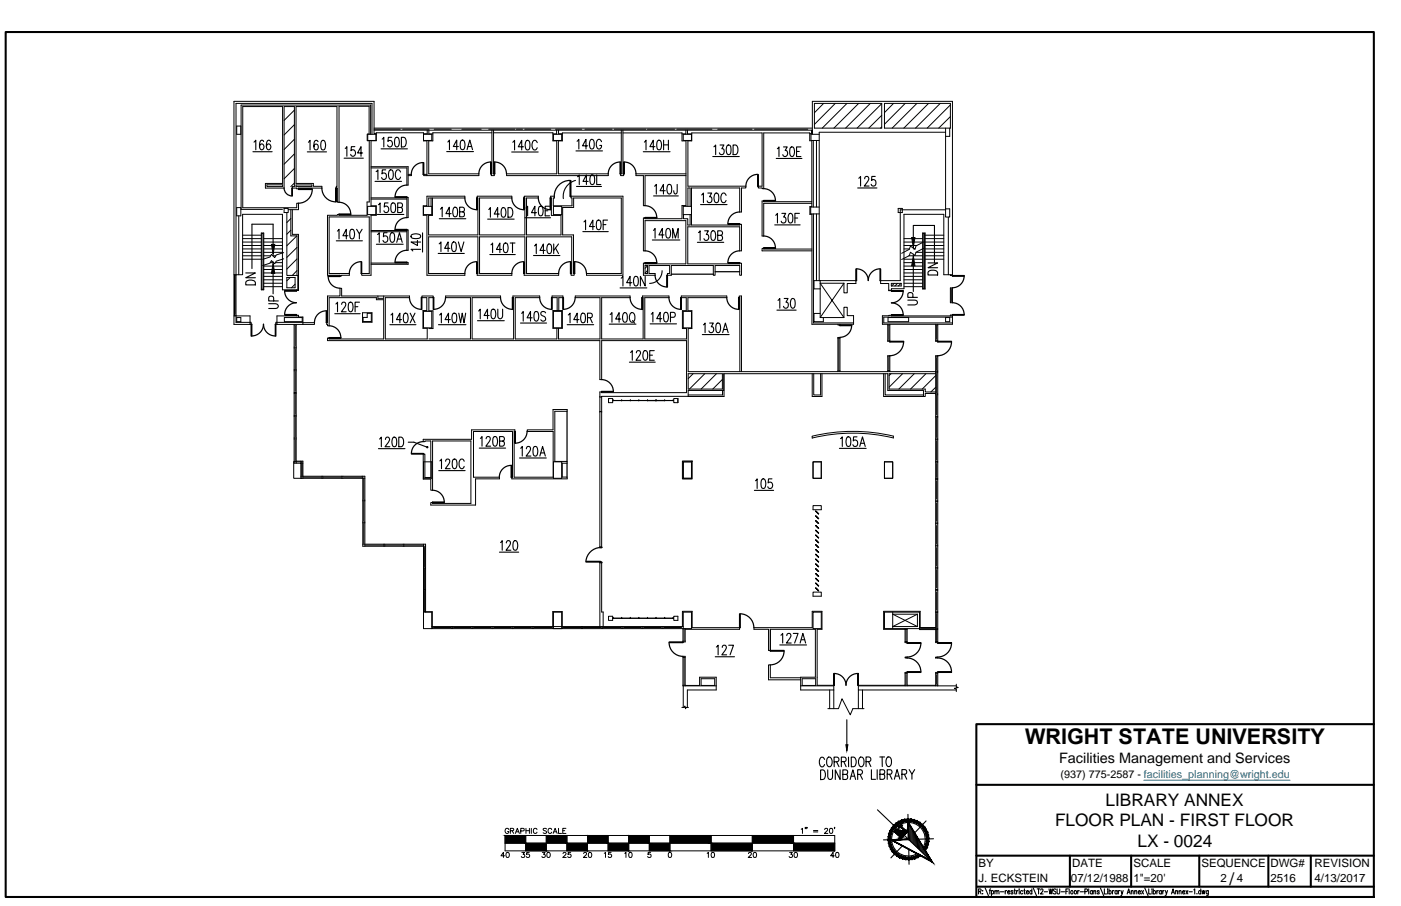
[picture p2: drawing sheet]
<svg xmlns="http://www.w3.org/2000/svg" width="432mm" height="279mm" viewBox="0 0 432 279" stroke-linecap="round" stroke-linejoin="round" font-family="sans-serif">
<defs><g id="words">
<text font-size="6.7" x="315.9" y="229.5">WRIGHT STATE UNIVERSITY</text>
<g font-size="5.3">
<text x="340.7" y="248.4">LIBRARY ANNEX</text>
<text x="325.2" y="254.9">FLOOR PLAN - FIRST FLOOR</text>
<text x="350.6" y="261.2">LX - 0024</text>
<text x="378.9" y="272.8">/</text>
</g>
<text font-size="4.4" x="326.4" y="235.4">Facilities Management and Services</text>
<g font-size="3.5">
<text x="301.6" y="267.4">BY</text>
<text x="330.4" y="267.4">DATE</text>
<text x="349.3" y="267.4">SCALE</text>
<text x="370.3" y="267.4">SEQUENCE</text>
<text x="391.6" y="267.4">DWG#</text>
<text x="405.2" y="267.4">REVISION</text>
<text x="301.6" y="272.1">J. ECKSTEIN</text>
<text x="330.1" y="272.1">07/12/1988</text>
<text x="349.3" y="272.1">1&quot;=20'</text>
<text x="376.2" y="272.1">2</text>
<text x="381.2" y="272.1">4</text>
<text x="391.6" y="272.1">2516</text>
<text x="405.1" y="272.1">4/13/2017</text>
</g>
<text font-size="3.3" x="326.9" y="240">(937) 775-2587 - facilities_planning@wright.edu</text>
</g></defs>
<!-- layer: A-EXISTING -->
<g fill="none" stroke="#000" stroke-width=".31">
<path d="M73 38.9h1.2v2.5h-1.2zM115.3 39.8h8.1M115.3 39.5h135.1M124.1 39.8h8.2M133.8 39.8h5.3M142.3 39.8h6M150.6 39.8h8.1M159.1 39.8h2M161.7 39.8h8.1M171.2 39.8h8.1M180.3 39.8h8.4M189.3 39.8h9.8"/>
<path d="M199.5 39.8h8.4M208.6 39.8h10.8M221.2 39.8h10.6M232.6 39.8h16.4M251 31.9h20.8v7.6h-20.8zM272.6 31.9h20.3v7.6h-20.3zM291.4 39.5v25.2h-13.9v21.8h-6.1v.9h2.5v2.2h.9v-.6h3.8v-22.9h12.3v18.6h2.7M292.7 39.5v2.6h-1.3M82.3 57h4.8v.5h-4.8zM91.2 57h4.9v.5h-4.9zM113.3 41.4h2.6v1.9h-2.6zM114.2 41.4v-9h-39.9v32.2h12.8"/>
<path d="M114.4 51.4h11.4v5.7h-.4v-5.3h-11M115.3 40.1h135.1v1.3M116 41.2h-.7v-9.9h-43.2v68.7h5.3v-.6h-4.7v-67.5h42v9.5M125.8 53.8h1v.4h-1M130.5 41.4h2.6v1.9h-2.6M131.6 54.2v-10.8h-1.1v-2.4h-14.5v2.4h-1.6v20.1h1.6v2.9h-1.6v18.5h-2.9v-.6h2.3v-17.4h-12.4v17.4h6.3v.6h-2.4v.2h-.5v-.2h-3.9v-18.5h3.1v-.2h.5v.2h8.6v-4.1h.7v-18.9h-.6v-2.1h.6v-8.5h-9.3v29.6h-.5v-4.4h-.4v-.5h.3v-24.6h-12.7v23.7h5.4v.9h2.6v.5h-7.2v.2l-1.9-.2v-.5h.6v-24.6h-3.1v25.1h-5.8v-1.4h5.3v-23.7h-12.3v31.2h16.7v-1.4h.5v2h-3.2M131.7 40.1v1.1h-1.2M132.2 40.1v1.2h1.2M151.6 40.1v13.5h-.2v.6h.9v-.6h-.2v-13.5M151.6 41h-18.2v2.4h-1.3v10.2h15.5v.6h-17v-.4h1M152.1 41h18.3v2.4h1.2v10.2h-15.5v.6h31.4v-.6h-15.4v-10.2h1.2v-2.4h18.2M170.6 41.4h2.5v1.9h-2.5z"/>
<path d="M171.5 40.1v1.2h-1.1M172.1 40.1v1.1h1.2M191.5 40.1v13.5h-.2v.6h.9v-.6h-.2v-13.5M192 41h18.2v2.4h1.2v20h-1.2v4.1h-11.4v-.3h-.5v10.2h.5v-9.4h12.6v13.4h-12.6v-.2h-.5v3.7h3.6v-.6h-1.9v-2.4h6.4v2.4h-.7v.6h1.2v-3h13v3h.5v-3h7.6v3h.5v-3.7h-.5v.2h-16v-11.5h16v7.5h.5v-8.2h-.5v.2h-14.9v-11.4h14.9v7.4h.5v-7.4h1.4v-.6h-17.9v-14h1.2v-2.4h21.7v16.4h-1.2v.6h1.2v.2h.5v-17.2h14.2v2.4h.6v20.3h-.6v2.4h.6v33.9h12.9v-2.7h-2v-2.5h-1v3.1M210.6 41.4h2.5v1.9h-2.5zM211.4 40.1v1.2h-1.2M211.4 53.6h-15.4v.6h2.3v9.2h.5v-9.2h12.6M211.9 40.1v1.2h1.3M250.1 40.1v1.1h-.5M250.4 40.1v-8.8h43.2v53.7h-.7v-.3M250.7 43.3v20.6M251.6 43.3v20.6"/>
<path d="M252.5 41.4h-2.5v1.9h2.5M291.4 40.8h-38.9v45.7M73 64h1.2v2.6h-1.2zM73.6 66.6v18.1M74.8 73.6h5.7M74.8 74.6h5.7M74.8 75.7h5.7M74.8 76.8h5.7M74.8 77.8h5.7M74.8 78.9h5.7M74.8 79.9h5.7M74.8 72.5h5.7"/>
<path d="M80.5 71.9h.8v17.5h-.8zM80.7 72h.4v17.2h-.4zM81.3 73.6h5.8M81.3 74.6h5.8M81.3 75.7h5.8M81.3 76.8h5.8M81.3 77.8h5.8M81.3 78.9h2.1M84.1 78.9h.9M87.4 77.9l-2.3 .7-.4 .8-1-.9-.5 .8-2.2 .7M87.4 79.8l-2.3 .7-.4 .8-1-.9-.5 .8-2.2 .7M87.6 64.3h1.2v1.2h-1.2z"/>
<path d="M88.4 65.5v19.4h3.4v4.5h-4.7v-23.3h-12.3v18.6h-2.7M89.6 64.7v8h1.9v12.2M90.1 64.7v7.6h1.9v17.3h-.6v-.2M113.3 63.6h2.5v2.6h-2.5zM114.4 61h11M114.4 61.4h11M114.4 71.5h11M114.4 71.1h11M125.4 60.9h.4v6.2h-.4zM125.4 70.9h.4v6.3h-.4zM130.5 63.6h2.6v2.6h-2.6zM132.9 61.1v2.5"/>
<path d="M133.3 61.1v5.3h-1.2v6h15.2v-11.3h-.2v-.6h10.6v.6h-9.9v11.3h14v-11.3h-.2v-.6h4.3v.6h-3.6v11.3h10.6v-6h-3v-5.3h-.2v-.6h1.2v.6h-.4v2.4h5.8v-2.4h-.3v-.6h16v24.4h-11.2v-.6h10.7v-23.2h-14.7v2.9h-3.4v8.4h3.4v11.9h.2v.6h-1v-.6h.2v-11.3h-13.9v11.3h9.9v.6h-10.6v-.6h.2v-11.3h-14v11.3h9.9v.6h-10.6v-.6h.2v-11.3h-15.2v11.3h11.2v.6h-11.7v-18.5h-1.2v-2.9h1.2v-3h11.7v.6h-11.2v2.5M170.6 63.6h2.5v2.6h-2.5zM210.7 66.2v1.3h1.3v1.9h.7v-3.2M212 63.6v-5.6h.7v5.6M213.1 63.6h-2.5v2.6h2.5M250.2 62.2h-14.8v-.2h-.5v10.8h.5v-10.1h14.8M250.2 76.8h-14.8v-.2h-.5v.8h15.3M250.7 66v33.6h12.4M251.6 66v20.5M252.5 63.9h-2.6v2.1h2.6M276.8 64.3h1.3v1.2h-1.3zM278.6 73.6h5.8"/>
<path d="M278.6 74.6h5.8M278.6 75.7h4M278.6 76.8h1.7M278.6 79.9h5.8M280.1 78.9h4.3M281.8 76.8h.2M282.3 77.8h2.1M284.4 71.9h.7v17.2h-.7zM284.5 72h.5v17h-.5zM284.7 74.6l-2.4 1.2-.3 1.1-1.4-1-.3 1-2.4 1.2M284.7 76.6l-2.4 1.2-.3 1-1.4-1-.3 1-2.4 1.2M285.1 73.6h5.8"/>
<path d="M285.1 74.6h5.8M285.1 75.7h5.8M285.1 76.8h5.8M285.1 77.8h5.8M285.1 78.9h5.8M285.1 79.9h5.8M285.1 72.5h5.8M291.4 64.4h1.3v2.5h-1.3zM292.3 66.9v17.8M72.1 97.4h5v2.6M72.3 84.7v12.7M72.3 97.3h.4"/>
<path d="M72.3 84.9h.4M72.5 85.2v11.7M73 97.9h1.2v1.3h-1.2zM81.3 87.3h5.8M81.3 88.4h5.8M81.3 82.1h5.8M81.3 83.1h5.8M81.3 84.2h5.8M81.3 85.2h5.8M81.3 86.3h5.8M83.3 81h1.1M84.9 81h2.2"/>
<path d="M87.6 97.9h5.5v1.3h-5.5zM88.4 85.6h2.5v3.1h-2.5zM91.4 97.4v-.2h.6v.6h1.4v2.2M92 97.4h-6.6v2.6M93.4 99.4h-8.4v.6h.4M93.4 99.5h3.5v.5h-3.5M111.7 96.4h3v3h-3zM113.2 96.6h1.2v2.6h-2.5v-1.3h1.3zM114.4 81.1l11.4-.1v.5h-11.4M116.5 91.3v.7h1.8v-.7M130.5 96h2.6v5.1h-2.6zM170.4 95.8h2.9v5.4h-2.9z"/>
<path d="M170.6 96h2.5v5.1h-2.5zM171.7 95.8v-4h-1.5v-.5h3.3v.5h-1.3v4M198.8 81.9h.8v2.4h-.8zM210.6 96h2.5v5.1h-2.5zM252.8 87.3h7.3l-7.3 10.6h7.3zM252.8 96.7h-1.9v2.5h2.9v-1.3M252.8 86.5v11.4M260.1 87.3v3h1v-2.9h2.7v-.9h-12.9v2.6h1.9M273.7 97.9h6.3v1.3h-6.3zM273.9 89.5h.9M274.7 87.4h3.1v.8h-3.1zM278.6 87.3h5.8"/>
<path d="M278.6 88.4h5.8M278.6 82.1h5.8M278.6 83.1h5.8M278.6 84.2h5.8M278.6 85.2h5.8M278.6 86.3h5.8M278.6 81h5.8M291.4 97.9h1.3v1.3h-1.3zM292.9 97.4v-.2h.7v2.8h-21.6v-2.6h21.6M292.9 88.8h.7v4.6h-.7zM292.9 89.1h.7M292.9 93.1h.7"/>
<path d="M293.2 89.3v3.5M293.6 97.8h-21.2v1.8h21.2M85.4 100h8M90.6 100v42.8h2.1v4.7h19.1v21h19.4M90.6 114.4h.7M90.6 114h.7M90.6 100.2h.7M90.6 107.3h.7M90.6 107h.7M91 100.5v6.1M91 107.6v6.1M91 114.6v6.1"/>
<path d="M91.3 100v42.8M132.2 101.3h1.2v-5.4h-1.2v-4.1h1.3v-.5h-3.5v.5h1.5v4h-1.1v5.4h1.3v3.3h-12.9v-12.7h7.4v-.5h-20.9v-2.4h-.5v2.4h-3.9v8.2h-.2l.2 1h.5v-8.7h14.6v.6h2.3v12.1h-16.9v-.2h-.5v.7h84v12.1h.5v-12.1h26.2v16.1h-26.2v-.2h-.5v47.8M171.6 101.2v3.3h-12.8v-12.7h7.5v-.5h-8.2v.5h.2v12.7h-12.8v-12.7h8.8v-.5h-17v.5h7.7v12.7h-12.8M172.1 101.2v3.3h12.8v-12.7h-7.6v-.5h16.9v.5h-8.8v12.7h12.8v-12.7h-.2v-.5h8.2v.5h-7.5v12.7h12.9v-3.2h-1.3v-5.5h1.2v-4h-1.5v-.5h14v.5h-12v4h1.2v5.5h-1.1v13.3h76.3M212.1 115.2h10.5v4.8h-10.5zM223.2 115.2v7.1h-11.1v-1.9h11v-5.2h50.5v5.2h11v1.9M228 114.6v-22.8h-.2v-.5h.7v23.3M250.3 115.2v7.1h3v-7.1M250.8 115.2v6.6h2.1v-6.6M258.2 100v.3h.7v-.3M258.2 114.4h.7M258.2 114.6v-10.5h.7v10.5"/>
<path d="M258.2 104.3h.7M258.5 104.5v9.6M272.3 115.2v7.1h12.3M272.8 115.2v6.6h11.8M273.6 100v5.3h.6v-5.3M273.6 100.2h.6M273.6 114.6v-4.9h.6v4.9M273.6 114.3h.6M273.6 104.9h.6M273.6 110h.6M274 100.4v4.2M274 110.3v3.7"/>
<path d="M288.4 115.2h-14.4v4.8h11.2v.9h3.2M288.4 100.2h.6M288.4 100v5.3h.6v-5.3M288.4 109.7h.6v88.5h-.6zM288.4 105h.6M288.4 110h.6M288.4 114.7h.6M288.4 114.4h.6M288.4 114.9h.6M288.7 100.4v4.2M288.7 110.3v3.8M288.7 115.2v6"/>
<path d="M90.6 135.4h.7M90.6 135.1h.7M90.6 128.1h.7M90.6 128.4h.7M90.6 121h.7M90.6 121.4h.7M91 121.6v6.1M91 128.7v6.1M91 135.7v6.3M130.4 135.5h14.9v-2.9h13.4v.5h-.2v14.1h12v-14.1h-8v-.5h7.9v-6.3h4.4v.5h-3.8v15.5h3.8v.5h-1.5v4.3h1.5v.6h-17.1v-.5h.3v-14.1h-12.1v14.1h8v.5h-7.3v8.1h-13.8v-.8h.5v.3h11.8v-19.3h-11.8v15.2h-.5v-3.4h-2.4v-7.8h.6v7.2h1.8v-11.2h-1.8v.2h-.6zM184.9 126.9h.5M185.4 122.3v46.4"/>
<path d="M187.6 122.9h1.2v1.3h-1.2zM187.6 122.9v1.3M189 123.5h.1M189 123.5h2.6M191.5 123.5h.2M191.6 123.5h.1M191.7 123.5h2.5M194.2 123.5h.1M194.3 123.5h.1M194.3 123.5h2.6M196.9 123.5h.1M196.9 123.5h2.6"/>
<path d="M199.5 123.5h.1M199.6 123.5h.1M199.6 123.5h2.6M202.2 123.5h.1M202.2 123.5h2.6M204.8 123.5h-2.6M204.8 123.5h.1M204.9 123.5h.1M204.9 123.5h2.5M207.4 123.5h.1M207.5 123.5h.1M207.7 122.9h1.2v1.3h-1.2z"/>
<path d="M212.1 122.2h-26.7v.2h-.5M222.7 120.4v1.4h-10.6M275.4 135.1l-.1-.6a53 53 0 0 0-25 0v.6a53 53 0 0 1 25 0M288.4 121.3h-3.2v1h-.6M288.4 135.4h.6M288.4 135.6h.6M288.4 128.4h.6M288.4 128.7h.6M288.4 121.5h.6M288.4 121.8h.6M288.7 122v5.9M288.7 129v5.9"/>
<path d="M288.7 135.9v6M90.5 142.4h2.6v5.1h-2.6zM90.6 142.3l2.8-.1v5.3M92.7 142.2v.6h.7M92.7 146.9h19.8v21.6M93.6 147.2h5.4M99.2 146.9v.6M99.5 146.9v.6M99.7 147.2h5.4M105.3 146.9v.6M105.7 146.9v.6M105.9 147.2h5.5"/>
<path d="M111.6 146.9v.6M111.8 146.9v.6h.7M111.8 154.2h.7M111.8 154.5h.7M112.1 147.7v6.3M112.1 154.7v6M130.5 142.4h2.6v5.1h-2.6zM170.6 142.4h2.5v5.1h-2.5zM210.3 142.2h3v5.5h-3zM210.6 142.4h2.5v5.1h-2.5zM250.6 142.4h2.5v5.1h-2.5zM250.6 155.9h2.5v1.3h-2.5z"/>
<path d="M251.3 159.1l1 .8zM251.3 157.6l1 .9zM251.4 159.1l.8 .9M251.4 157.6l.8 .9M251.4 159.1l.9 .8M251.4 157.6l.9 .8M272.6 142.4h2.5v5.1h-2.5zM288.4 154.7h.6M288.4 154.4h.6M288.4 147.8h.6M288.4 147.6h.6M288.4 142.6h.6"/>
<path d="M288.4 142.3h.6M288.7 142.9v4.3M288.7 148.3v5.6M288.7 155.1v5.7M111.8 167.8h19.4v21M111.8 161.3h.7M111.8 161h.7M112.1 161.5v6.1M112.6 168.1h5.5M118.3 167.8v.7M118.6 167.8v.7M118.8 168.1h5.2"/>
<path d="M124.3 167.8v.7M124.5 167.8v.7M124.7 168.1h5.6M130.5 167.8v26.1h82.6v-5.1h-2.5v5.1M130.5 175.4h.7M130.5 175.1h.7M130.9 168.8v6M130.9 175.6v6M184.9 173.5v19.7M184.9 168.9h.5M184.9 173.3h.5M185.4 173.5v15.2h.5v4.5"/>
<path d="M251.3 179.8l1 .9zM251.3 178.4l1 .8zM251.3 176.9l1 .8zM251.3 175.4l1 .8zM251.3 173.9l1 .9zM251.3 172.4l1 .9zM251.3 171l1 .8zM251.3 169.5l1 .8zM251.3 168l1 .8zM251.3 166.5l1 .9zM251.3 165l1 .9zM251.3 163.5l1 .9z"/>
<path d="M251.3 162.1l1 .8zM251.3 160.6l1 .8zM251.4 178.4l.8 .9M251.4 176.9l.8 .9M251.4 172.4l.8 .9M251.4 171l.8 .8M251.4 166.5l.8 .9M251.4 165l.8 .9M251.4 163.5l.8 .9M251.4 178.3l.9 .9M251.4 176.8l.9 .9M251.4 172.4l.9 .8"/>
<path d="M251.4 170.9l.9 .9M251.4 166.5l.9 .8M251.4 165l.9 .8M251.4 163.5l.9 .9M252.3 176.2l-.9-.8 .8 .9M252.3 174.7l-.9-.8 .8 .9M252.3 170.3l-.9-.9 .8 1M252.3 168.8l-.9-.8 .8 .9M252.3 162.9l-.9-.9 .8 1M252.3 161.4l-.9-.9 .8 1M288.4 168.1h.6M288.4 161.3h.6"/>
<path d="M288.4 174.9h.6M288.4 175.2h.6M288.4 168.4h.6M288.4 161.5h.6M288.7 162.1v5.6M288.7 168.9v5.6M288.7 175.7v5.6M130.5 188.8h2.6v5.1M130.5 188.6h.7M130.5 181.8h.7M130.5 182h.7M130.9 182.3v6"/>
<path d="M131.2 188.7h2v4.5M133.1 193.2h77.5M133.3 193.2v.7M133.6 193.5h5.4M139.2 193.2v.7M139.5 193.2v.7M139.8 193.5h5.4M145.5 193.2v.7M145.7 193.2v.7M145.9 193.5h5.5M151.7 193.2v.7M151.9 193.2v.7"/>
<path d="M152.2 193.5h5.4M157.9 193.2v.7M158.1 193.2v.7M158.4 193.5h5.4M164.1 193.2v.7M164.4 193.2v.7M164.6 193.5h5.5M170.4 193.9v-5.3h2.9v5.3M170.6 193.9v-5.1h2.5v5.1M173.6 193.5h5.4M179.3 193.2v.7M179.5 193.2v.7"/>
<path d="M179.8 193.5h5.4M185.5 193.2v.7M185.7 193.2v.7M185.9 193.5h5.5M187.6 190h1.2v1.3h-1.2zM189 190.7h.1M189 190.6v.1M189 190.7h2.6M191.5 190.6h.2M191.5 190.7h.2M191.6 190.7h.1M191.7 190.7h2.5"/>
<path d="M191.7 193.2v.7M192 193.2v.7M192.2 193.5h5.4M194.2 190.6h.1M194.2 190.7h.1M194.3 190.7h.1M194.3 190.7h2.6M196.8 190.6h.1M196.8 190.7h.1M196.9 190.7h.1M196.9 190.7h2.6M197.9 193.2v.7"/>
<path d="M198.1 193.2v.7M198.4 193.5h5.4M199.5 190.6h.1M199.5 190.7h.1M199.6 190.7h.1M199.6 190.7h2.6M202.1 190.6h.1M202.1 190.7h.1M202.2 190.7h.1M202.2 190.7h2.6M204.1 193.2v.7M204.4 193.2v.7"/>
<path d="M204.6 193.5h5.5M204.8 190.6h.1M204.8 190.7h.1M204.9 190.7h.1M204.9 190.7h2.5M207.4 190.6v.1M207.5 190.7h.1M207.7 190h1.2v1.3h-1.2zM210.3 193.2v-4.7h3v5.1M210.5 193.9v4.1h.7v-4.1M210.5 197.7h.7M210.5 194h.7"/>
<path d="M210.8 194.3v3.1M213.1 193.6h14.8v.5h-16.7M232.4 193.6h17.9v-5.1h3v5.6h-1.4v17.2h5.1v1.5h-10.2v-4h4.5v-14.7h-13.9v6.5h-.5v-6.5h-4.5zM250.6 188.8h2.5v5.1h-2.5zM250.6 182.6h2.5v1.3h-2.5zM251.3 181.3l1 .9zM252.3 182.2l-.9-.9 .8 .9M252.3 180.7l-.9-.9 .8 .9M275.1 188.8v5.1M278.9 193.9v4.3h.7v-4.3M278.9 197.8h.7M279.2 194.3v3.3"/>
<path d="M279.6 194.1h-7.3v-5.6h11.3v5.7M282.8 189.4l-7.7 3.8h7.7M282.8 189.4h-7.7l7.7 3.8M282.8 189.4v3.8M283.4 193.9h-10.8v-5.1h10.8v5.4h5M283.4 193.5h5M283.9 193.9h4M288.1 193.5v.7M288.4 188.7h.6M288.4 193.9h.6M288.4 181.8h.6M288.4 182h.6"/>
<path d="M288.4 197.8h.6M288.4 194.1h.6M288.4 188.9h.6M288.7 182.6v5.6M288.7 189.2v4.4M288.7 194.3v3.3M210.2 218.2h.7l.2-.5 .2 .9 .2-.4h.7M210.5 211.3h.7M210.5 202.7h.7M210.6 211.5v6.7M210.8 203v8.1M211.2 211.5v-9.1h-.7v9.1h10.2"/>
<path d="M211.2 211.4h4.4v-2.6h5.1v4h-8.8v5.4M216.1 209.3h4.2v2.1h-4.2zM246.8 209h-9.4v-4h-.5v4.6h9.9M246.8 211.5h10.2M247.2 209.3h4.2v2.1h-4.2zM264.6 211.5h30.1M278.9 211.3h-14.3v1.5h30.1M278.9 202.6h.7v.3h-.7zM278.9 211.3h.7M278.9 211.5v-4.1h.7v4.1M278.9 207.7h.7M279.2 208.1v2.8"/>
<path d="M279.6 211.3h8.8M288.4 202.6h.6v.3h-.6zM288.4 211.3h.6M288.4 211.5v-4.1h.6v4.1M288.4 207.7h.6M288.7 208.1v2.8M294.7 211v.8l.6 .2-1.2 .3 .6 .2v.8"/>
<circle cx="189" cy="123.5" r=".02"/>
<circle cx="191.6" cy="123.5" r=".02"/>
<circle cx="194.3" cy="123.5" r=".02"/>
<circle cx="196.9" cy="123.5" r=".02"/>
<circle cx="199.6" cy="123.5" r=".02"/>
<circle cx="202.2" cy="123.5" r=".02"/>
<circle cx="204.8" cy="123.5" r=".02"/>
<circle cx="207.5" cy="123.5" r=".02"/>
<circle cx="251.8" cy="158" r=".02"/>
<circle cx="251.8" cy="159.5" r=".02"/>
<circle cx="251.8" cy="174.3" r=".02"/>
<circle cx="251.8" cy="178.8" r=".02"/>
<circle cx="251.8" cy="169.9" r=".02"/>
<circle cx="251.8" cy="166.9" r=".02"/>
<circle cx="251.8" cy="162.5" r=".02"/>
<circle cx="251.8" cy="172.8" r=".02"/>
<circle cx="251.8" cy="171.4" r=".02"/>
<circle cx="251.8" cy="175.8" r=".02"/>
<circle cx="251.8" cy="165.4" r=".02"/>
<circle cx="251.8" cy="161" r=".02"/>
<circle cx="251.8" cy="168.4" r=".02"/>
<circle cx="251.8" cy="163.9" r=".02"/>
<circle cx="251.8" cy="177.3" r=".02"/>
<circle cx="189" cy="190.7" r=".02"/>
<circle cx="191.6" cy="190.7" r=".02"/>
<circle cx="194.3" cy="190.7" r=".02"/>
<circle cx="196.9" cy="190.7" r=".02"/>
<circle cx="199.6" cy="190.7" r=".02"/>
<circle cx="202.2" cy="190.7" r=".02"/>
<circle cx="204.8" cy="190.7" r=".02"/>
<circle cx="207.5" cy="190.7" r=".02"/>
<circle cx="251.8" cy="180.2" r=".02"/>
<circle cx="251.8" cy="181.7" r=".02"/>
</g>
<!-- layer: ROOM-NUMBER -->
<g fill="none" stroke="#000" stroke-width=".34">
<path d="M77.9 46.8h6M78.3 43.8l.5-.6v3M81.3 43.7l-.1-.3-.6-.2a2.02 2.02 0 0 0 0 3 .86 .86 0 0 0 .8-1 .86 .86 0 0 0-1.1-.7l-.3 .7M83.4 43.7l-.1-.3-.6-.2a2.02 2.02 0 0 0 0 3 .86 .86 0 0 0 .8-1 .86 .86 0 0 0-1.1-.7l-.3 .7M94.7 46.8h5.9M95.1 43.9l.5-.6v2.9M98 43.7l-.6-.4a2.36 2.36 0 0 0-.4 2.8 .63 .63 0 0 0 1-.3l.1-.4a.82 .82 0 0 0-.7-1l-.4 .1-.3 .8M99.2 43.4l.5-.1a2.02 2.02 0 0 1 0 2.9h-.2a1.38 1.38 0 0 1-.6-1.7zM106.1 48.8h5.9M106.4 45.8l.5-.6v3M109.4 45.2h-1.1l-.1 1.3a.95 .95 0 0 1 1.5 .5 .95 .95 0 0 1-1.1 1.2l-.5-.6M111.8 47.2h-1.6l1.1-2v3"/>
<path d="M115.6 55.9h8.2M115.9 52.9l.6-.5v2.9M117.4 45.9h8.2M117.8 42.9l.5-.6v3M118.9 52.4h-1.1l-.1 1.3 .1-.2a.92 .92 0 0 1 1.3 .8 .92 .92 0 0 1-1.3 .9l-.2-.4M120.1 52.5l.5-.1a1.38 1.38 0 0 1 .6 1.7l-.3 1.1-.5 .1a2.28 2.28 0 0 1-.3-2.8zM120.7 42.3h-1l-.1 1.3a.95 .95 0 0 1 1.4 .5 .95 .95 0 0 1-1 1.2l-.5-.6M121.9 42.5l.5-.2a2.02 2.02 0 0 1 0 3h-.2a2.36 2.36 0 0 1-.3-2.8zM123.5 53.1a.74 .74 0 0 0-.8-.7 .74 .74 0 0 0-.7 .7v1.5a.72 .72 0 0 0 1.1 .6l.4-.6M123.7 42.3h.7a1.77 1.77 0 0 1 0 3h-.7zM137.7 46.8h8.2M138 43.8l.5-.6v3"/>
<path d="M141.3 45.2h-1.6l1.1-2v3M142.1 43.4l.6-.2a2.02 2.02 0 0 1 0 3h-.2a1.38 1.38 0 0 1-.7-1.7zM143.9 46.2l.9-3 .8 3M144.2 45.2h1.1M157.7 46.9h8.2M158 43.9l.6-.6v2.9M161.3 45.3h-1.6l1.1-2v2.9M162.2 43.4l.5-.1a2.36 2.36 0 0 1 .3 2.8l-.5 .1a2.23 2.23 0 0 1-.3-2.8zM165.6 44a.74 .74 0 0 0-.8-.7 .74 .74 0 0 0-.7 .7v1.6a.72 .72 0 0 0 1.1 .5l.4-.5M177.4 55.6a5.1 5.1 0 0 0-3.8 5.7M177.5 46.5h8.2M177.7 57.5h7.7"/>
<path d="M177.9 43.6l.5-.6v2.9M178 54.5l.5-.6v3M181.2 45h-1.7l1.1-2v2.9M181.3 55.9h-1.6l1-2v3M182 43.2l.5-.2a2.36 2.36 0 0 1 .4 2.8l-.6 .1a2.23 2.23 0 0 1-.3-2.7zM182.1 54.1l.5-.2a1.38 1.38 0 0 1 .7 1.7l-.3 1.2-.6 .1a2.28 2.28 0 0 1-.3-2.8zM183.9 53.9v3h1.3M185.4 43.7a.74 .74 0 0 0-.7-.7 .74 .74 0 0 0-.8 .7v1.6a.72 .72 0 0 0 1.2 .5l.3-1h-.6M198.3 46.8h8.2M198.6 43.8l.5-.6v3M201.7 57.4l.6-.5v2.9M201.9 45.2h-1.6l1.1-2v3"/>
<path d="M202.7 43.4l.6-.2a2.02 2.02 0 0 1 0 3h-.3a1.38 1.38 0 0 1-.6-1.7zM204.5 43.2v3M204.5 44.7h1.5M205 58.8h-1.6l1.1-1.9v2.9M205.9 57l.5-.1a1.38 1.38 0 0 1 .6 1.7l-.3 1.1-.5 .1a2.28 2.28 0 0 1-.3-2.8zM206 43.2v3M208.7 56.9l-.1 2.6-.5 .3-.3-.3-.1-.7M218.2 59.5h1.1l-.6 1.2a.85 .85 0 0 1 .7 1.3 .85 .85 0 0 1-1.5-.1M219.7 48.3h8.2M220 45.3l.6-.6v3M220.4 59.7l.5-.2a2.36 2.36 0 0 1 .3 2.9l-.5 .1a2.23 2.23 0 0 1-.3-2.8zM221.9 44.7h1.2l-.6 1.2a.9 .9 0 0 1 .7 1.1 .9 .9 0 0 1-1.3 .6l-.2-.5"/>
<path d="M224.2 44.8l.5-.1a1.38 1.38 0 0 1 .6 1.7l-.3 1.2-.5 .1a2.28 2.28 0 0 1-.3-2.9zM225.9 44.7h.8a1.84 1.84 0 0 1 0 3h-.8zM239.2 48.9h8M239.6 45.9l.5-.6v3M241.5 45.3h1.1l-.6 1.1a.88 .88 0 0 1 .7 1.2 .88 .88 0 0 1-1.3 .4l-.1-.3M243.7 45.4l.5-.1a2.02 2.02 0 0 1 0 3h-.2a2.36 2.36 0 0 1-.3-2.9zM245.5 46.7h.9M246.9 45.3h-1.4v3h1.4M264.3 58h6M264.7 55l.5-.6v3M266.5 55.1l.4-.7 .7 .1 .2 .5a3.6 3.6 0 0 1-1.4 2.4h1.5M269.8 54.4h-1.1l-.1 1.3a.95 .95 0 0 1 1.5 .5 .95 .95 0 0 1-1.1 1.2l-.5-.6"/>
<path d="M103.6 74.3h8.1M104 71.3l.5-.6v3M107.2 72.7h-1.5l1-2v3M108.1 70.8l.5-.1a2.02 2.02 0 0 1 0 3h-.2a1.38 1.38 0 0 1-.6-1.7zM109.9 70.7l.9 1.4 .8-1.4M110.8 72.1v1.6M116 75.3h8.3M116.3 66.1h8.2M116.3 72.3l.6-.5v2.9M116.6 63.1l.6-.5v2.9M119.3 71.8h-1l-.1 1.2 .1-.1a.92 .92 0 0 1 1.2 .8 .92 .92 0 0 1-1.2 .9l-.3-.5M119.6 62.6h-1.1l-.1 1.3a.95 .95 0 0 1 1.5 .5 .95 .95 0 0 1-1.1 1.1l-.5-.5"/>
<path d="M120.5 71.9l.5-.1a1.38 1.38 0 0 1 .6 1.7l-.3 1.1-.5 .1a2.28 2.28 0 0 1-.3-2.8zM120.7 62.7l.6-.1a1.38 1.38 0 0 1 .6 1.7l-.3 1.1-.5 .1a1.38 1.38 0 0 1-.6-1.6zM122.3 74.7l.8-2.9 .9 2.9M122.6 64h.9a.73 .73 0 0 0 .6-.7 .73 .73 0 0 0-.6-.7h-.9v2.9h.9a.84 .84 0 0 0 .6-.7 .84 .84 0 0 0-.6-.8M122.6 73.7h1.1M126.8 72.4a2.28 2.28 0 0 1 2.8 .3v.3a1.38 1.38 0 0 1-1.7 .6l-1.1-.3zM128.7 74.1v1.6l-2-1.1h2.9M129.6 76.9h-2.9l.5 .5M130.2 71.8v5.9M135.1 78.2h8M135.4 75.2l.5-.6v3M135.4 67.5h8.2"/>
<path d="M135.7 64.5l.6-.6v3M138.7 76.6h-1.7l1.1-2v3M139 65.9h-1.6l1.1-2v3M139.5 74.8l.5-.2a2.36 2.36 0 0 1 .3 2.8l-.5 .2a2.23 2.23 0 0 1-.3-2.8zM139.9 64.1l.5-.2a2.36 2.36 0 0 1 .3 2.8l-.5 .2a2.23 2.23 0 0 1-.3-2.8zM141.3 74.6l.8 3 .9-3M141.7 65.3l1.2-.1 .2-.5v-.5l-.5-.3h-.9v3h.9l.5-.3v-1l-.5-.3M150.3 67.6h8.2M150.6 64.6l.5-.6v3M151 78.5h7.8M151.3 75.5l.5-.6v3M153.9 66h-1.6l1.1-2v3"/>
<path d="M154.6 76.9h-1.6l1.1-2v3M154.7 64.2l.6-.2a2.02 2.02 0 0 1 0 3h-.2a1.38 1.38 0 0 1-.7-1.7zM155.4 75.1l.6-.2a2.02 2.02 0 0 1 0 3h-.2a1.38 1.38 0 0 1-.7-1.7zM156.6 64h.7a1.78 1.78 0 0 1 0 3h-.7zM157.2 74.9h1.5M158 74.9v3M161.8 67.2h7.9M162.1 64.1l.5-.5v3M164.4 78.8h8.2M164.7 75.8l.6-.6v3M165.4 65.6h-1.6l1.1-2v3M166.2 63.7l.6-.1a2.02 2.02 0 0 1 0 3h-.2a1.38 1.38 0 0 1-.7-1.7z"/>
<path d="M168 77.2h-1.6l1.1-2v3M168 65h.9M168.9 75.4l.5-.2a2.36 2.36 0 0 1 .3 2.9l-.5 .1a2.23 2.23 0 0 1-.3-2.8zM169.4 63.6h-1.4v3h1.4M170.7 75.2v3M171.2 76.5l.9 1.7M172.1 75.2l-1.4 2M179.6 71.4h7.9M180 68.4l.5-.5v2.9M183.2 69.9h-1.5l1-2v2.9M184.1 68l.5-.1a2.02 2.02 0 0 1 0 2.9h-.2a1.38 1.38 0 0 1-.6-1.7zM185.9 69.3h.8"/>
<path d="M187.3 67.9h-1.4v2.9M201.1 74h8.4M201.4 71l.5-.5v2.9M201.4 60.4h7.7M204.7 72.4h-1.6l1-1.9v2.9M205.5 70.6l.6-.1a2.02 2.02 0 0 1 0 2.9h-.3a1.38 1.38 0 0 1-.6-1.7zM207.3 73.4v-2.9l.9 2.9 .8-2.9v2.9M214.9 74.7h8.2M215.3 71.7l.5-.5v2.9M215.9 63.1h8.2M216.3 60.1l.5-.6v3M217.2 71.2h1.1l-.6 1.1a.86 .86 0 0 1 .7 1.2 .86 .86 0 0 1-1.3 .3l-.1-.2"/>
<path d="M219.4 71.3l.5-.1a2.02 2.02 0 0 1 0 2.9h-.2a1.38 1.38 0 0 1-.6-1.7zM221.2 72.6l1.3-.2 .2-.4-.2-.7-1.3-.1v2.9h.9l.6-.5a.82 .82 0 0 0-.6-1M223.8 60.3a.74 .74 0 0 0-.8-.8 .74 .74 0 0 0-.7 .8v1.5a.72 .72 0 0 0 1.1 .6l.4-.6M238.8 69.4h7.8M239.1 66.4l.5-.6v3M241 65.8h1.2l-.7 1.1a.85 .85 0 0 1 .7 1.3 .85 .85 0 0 1-1.4 0M243.2 66l.5-.2a2.36 2.36 0 0 1 .4 2.8l-.6 .2a2.23 2.23 0 0 1-.3-2.8zM245 67.2h.8M246.4 65.8h-1.4v3M103.2 96.7h7.8M103.5 93.7l.5-.5v3M105.3 93.9l.4-.7 .7 .1 .2 .4-.3 1-1.1 1.5h1.5"/>
<path d="M107.6 93.3l.6-.1a2.02 2.02 0 0 1 0 3h-.2a2.36 2.36 0 0 1-.4-2.9zM109.4 94.6h.9M110.8 93.2h-1.4v3M120.5 97.1l.5-.5v2.9M123.8 98.6h-1.6l1-2v2.9M124.6 96.7l.6-.1a2.02 2.02 0 0 1 0 2.9h-.3a1.38 1.38 0 0 1-.6-1.7zM126.4 96.6l1.5 2.9M127.9 96.6l-1.5 2.9M135.5 97.1l.5-.5v2.9M138.8 98.6h-1.6l1-2v2.9M139.6 96.7l.5-.1a1.38 1.38 0 0 1 .7 1.7l-.3 1.1-.6 .1a2.28 2.28 0 0 1-.3-2.8zM141.4 96.6l.6 2.9 .5-2.9 .5 2.9 .5-2.9"/>
<path d="M147.2 98.9h8.2M147.5 95.9l.5-.6v3M150.8 97.3h-1.6l1.1-2v3M151.6 95.5l.6-.2a2.02 2.02 0 0 1 0 3h-.3a2.36 2.36 0 0 1-.3-2.8zM153.4 95.3v2.2a.79 .79 0 0 0 .9 .8l.6-.8v-2.2M160.4 99.6h8.1M160.8 96.6l.5-.5v2.9M164 98h-1.6l1.1-1.9v2.9M164.9 96.2l.5-.1a2.02 2.02 0 0 1 0 2.9h-.2a2.36 2.36 0 0 1-.3-2.8zM168.2 96.5a.75 .75 0 0 0-1-.4 .75 .75 0 0 0-.4 .9l.9 .6a.79 .79 0 0 1 .3 1.3 .79 .79 0 0 1-1.3-.3M175.1 97.1l.6-.5v2.9M178.4 98.6h-1.6l1.1-2v2.9"/>
<path d="M179.3 96.7l.5-.1a1.38 1.38 0 0 1 .6 1.7l-.3 1.1-.5 .1a2.28 2.28 0 0 1-.3-2.8zM181.1 98h.9a.73 .73 0 0 0 .6-.7 .73 .73 0 0 0-.6-.7h-.9v2.9M181.8 98l.8 1.5M187.8 100h8.2M188.1 97l.5-.6v3M191.1 88.8h8.3M191.4 98.4h-1.6l1-2v3M191.4 85.8l.6-.6v3M192.2 96.6l.5-.2a2.36 2.36 0 0 1 .4 2.8l-.6 .2a2.23 2.23 0 0 1-.3-2.8zM194.4 96.6l.2-.2a1.59 1.59 0 0 1 .9 2.5l-.5 .5a1.39 1.39 0 0 1-.9-2.3zM194.7 87.2h-1.6l1.1-2v3M195 98.8l.6 .9"/>
<path d="M195.6 85.4l.5-.2a1.38 1.38 0 0 1 .6 1.7l-.3 1.1-.5 .2a2.28 2.28 0 0 1-.3-2.8zM198.9 85.2v3l-1.5-3v3M200.4 99.9h8.1M200.7 96.9l.5-.6v3M204 98.3h-1.6l1.1-2v3M204.1 83.5a3.8 3.8 0 0 1-3.9 3.9M204.8 96.4l.6-.1a2.02 2.02 0 0 1 0 3h-.2a2.36 2.36 0 0 1-.4-2.9zM206.6 97.8h1a.79 .79 0 0 0 .6-.7 .79 .79 0 0 0-.6-.8h-1v3M218.7 99.6h1.2l-.7 1.2a.86 .86 0 0 1 .7 1.2 .86 .86 0 0 1-1.3 .3l-.1-.3M220.9 99.8l.6-.2a2.02 2.02 0 0 1 0 3h-.3a1.38 1.38 0 0 1-.6-1.7zM239.5 95.6h5.9M239.8 92.6l.5-.6v3.1"/>
<path d="M241.7 92h1.2l-.7 1.2a.9 .9 0 0 1 .7 1.1 .9 .9 0 0 1-1.2 .6l-.2-.4M243.9 92.2l.5-.2a2.08 2.08 0 0 1 0 3.1h-.2a2.28 2.28 0 0 1-.3-2.9zM120.2 100.1h8M135.1 100.1h8.5M174.8 100.1h8.2M194 111.7h7.9M194.3 108.7l.6-.6v3M196.1 108.8l.3-.5 .6-.2 .4 .9-1.4 2.1h1.5M198.5 108.3l.5-.2a1.38 1.38 0 0 1 .6 1.7l-.3 1.1-.5 .2a2.28 2.28 0 0 1-.3-2.8zM200.3 109.5h.8M201.6 108.1h-1.3v3h1.3M216.5 103.2h8.2"/>
<path d="M216.8 100.2l.5-.6v3M222.7 102.6l.9-3 .8 3M223 101.6h1.1M116.6 138.4h8.2M117 135.4l.5-.6v3M118.8 135.5l.1-.4a.68 .68 0 0 1 1-.1 .68 .68 0 0 1 0 .9l-1.2 1.9h1.5M121.1 135l.5-.2a2.36 2.36 0 0 1 .4 2.8l-.6 .2a2.23 2.23 0 0 1-.3-2.8zM122.9 134.8a1.59 1.59 0 0 1 1.6 1 1.59 1.59 0 0 1-.5 1.8l-1.1 .2zM125.8 136.4h1.8l4.1 1.5M147.7 138.2h8.1M148.1 135.2l.5-.6v3M149.8 135.3l.5-.7 .6 .2 .2 .4-.3 1-1.1 1.4h1.5"/>
<path d="M152.2 134.8l.5-.2a2.02 2.02 0 0 1 0 3h-.2a2.36 2.36 0 0 1-.3-2.8zM154 136l1.3-.1 .2-.4-.2-.7-1.3-.2v3h.9a.82 .82 0 0 0 .6-.8 .82 .82 0 0 0-.6-.8M160.5 138.2l.5-.5v2.9M162.2 138.4l.2-.4a.68 .68 0 0 1 .9-.2 .68 .68 0 0 1 .1 1l-1.2 1.8h1.4M164.6 137.8l.5-.1a2.02 2.02 0 0 1 0 2.9h-.2a1.38 1.38 0 0 1-.6-1.6zM166.7 139.7h1M258.7 138.3h8.3M259.1 135.3l.5-.6v3M261.1 134.8l.5-.1a1.38 1.38 0 0 1 .6 1.7l-.3 1.2-.5 .1a2.28 2.28 0 0 1-.3-2.9zM264.1 134.7h-1l-.1 1.3a.95 .95 0 0 1 1.5 .5 .95 .95 0 0 1-1.1 1.2l-.5-.6M265 137.7l.8-3 .9 3M265.3 136.7h1.1"/>
<path d="M135.2 145.1h8.2M135.6 142.1l.5-.5v2.9M137.3 142.3l.5-.7 .6 .1 .2 .4-.3 1-1 1.4h1.4M139.7 141.7l.5-.1a2.02 2.02 0 0 1 0 2.9h-.2a2.36 2.36 0 0 1-.3-2.8zM143.1 142.3a.72 .72 0 0 0-1.2-.6 2.08 2.08 0 0 0 .2 2.8 .81 .81 0 0 0 1-.7M160.1 141.2h8.3M166.4 140.6l.8-2.9 .9 2.9M232.5 151.2h5.9M232.8 148.3l.6-.6v2.9M234.8 147.8l.6-.1a2.02 2.02 0 0 1 0 2.9h-.2a1.38 1.38 0 0 1-.7-1.7zM237.9 147.7h-1l-.2 1.2a.89 .89 0 0 1 1.4 .8 .89 .89 0 0 1-1.4 .7v-.3M153.9 170.3h6"/>
<path d="M154.3 167.3l.5-.6v3M156.1 167.4l.1-.4a.68 .68 0 0 1 .9-.1 .68 .68 0 0 1 .1 1l-1.2 1.8h1.5M158.4 166.9l.5-.2a2.02 2.02 0 0 1 0 3h-.2a1.38 1.38 0 0 1-.6-1.7zM220.8 199.5l.5-.5v2.9M222.6 199.7l.2-.6 .6-.1 .5 .8-1.4 2.1h1.5M224.6 199h1.5l-1.1 2.9M240.3 198.9h8.3M240.7 195.9l.5-.6v3M242.5 196l.2-.5 .6-.2 .5 .9-1.4 2.1h1.5M244.5 195.3h1.5l-1.1 3M246.6 198.3l.9-3 .8 3M246.9 197.3h1.1"/>
<path d="M220.4 202.5h6"/>
<circle cx="131.7" cy="137.9" r=".19"/>
</g>
<!-- layer: A-DOOR -->
<g fill="none" stroke="#000" stroke-width=".38">
<path d="M87.6 58a2.43 2.43 0 0 0 2.4 2.4M90 58l.1 2.4zM92 58.2h4.2v.2h-4.2zM96.2 58.4a4.3 4.3 0 0 1-4.2 4.3M99.2 58a4.3 4.3 0 0 0 4.3 4.2M103.5 58h.1v4.2h-.1zM125.4 57.1a3.6 3.6 0 0 0-3.6 3.6M130.4 50.1a3.6 3.6 0 0 0-3.6 3.7M130.4 50.2h.2v3.6h-.2zM151.2 50a3.6 3.6 0 0 0-3.6 3.6M151.2 50h.2v3.6h-.2zM152.3 50h.2v3.6h-.2z"/>
<path d="M152.5 50a3.6 3.6 0 0 1 3.6 3.6M175.7 55.6a4.8 4.8 0 0 0-4.9 4.9M175.7 55.7h.3v4.8h-.3zM191.1 50a3.6 3.6 0 0 0-3.6 3.6M191.1 50h.2v3.6h-.2zM192.2 50h.2v3.6h-.2zM192.4 50a3.6 3.6 0 0 1 3.6 3.6M233.5 53.8a3.6 3.6 0 0 0-3.6 3.6M233.5 53.8h.2v3.6h-.2zM235.4 58.2a3.6 3.6 0 0 1 3.6 3.6M104.5 62.4a3.6 3.6 0 0 1 3.6 3.6M104.5 66h3.6v.2h-3.6z"/>
<path d="M121.8 60.7h3.6v.2h-3.6zM121.8 70.8h3.6v.1h-3.6zM125.4 67.1a3.6 3.6 0 0 0-3.6 3.6M125.4 77.2a3.6 3.6 0 0 0-3.6 3.6M143.3 61a3.6 3.6 0 0 0 3.6 3.7M146.9 61.1h.2v3.6h-.2zM157.7 61a3.6 3.6 0 0 0 3.7 3.7M161.4 61.1h.2v3.6h-.2zM165.9 61a3.6 3.6 0 0 0 3.6 3.7M169.6 61.1h.1v3.6h-.1zM198.8 63.4a3.6 3.6 0 0 1 3.6 3.6M198.8 77.4a3.6 3.6 0 0 1 3.6 3.6"/>
<path d="M198.8 67.1h3.7v.1h-3.7zM224.4 69h3.6v.2h-3.6zM228 77.4a3.6 3.6 0 0 0-3.7 3.6M228 65.4a3.6 3.6 0 0 0-3.7 3.6M235.4 72.8a3.6 3.6 0 0 1 3.6 3.6M235.4 76.4h3.6v.2h-3.6zM235.4 61.8h3.6v.2h-3.6zM87.7 89.7a3.6 3.6 0 0 0 3.6 3.7 3.6 3.6 0 0 0-3.6 3.6M87.8 97h3.6v.2h-3.6zM87.8 89.6h3.6v.2h-3.6zM100.5 95.9a3.6 3.6 0 0 0-3.6 3.6M100.6 95.9h.1v3.6h-.1z"/>
<path d="M101.1 85.1h3.7v.2h-3.7zM101.1 85.3a3.6 3.6 0 0 0 3.7 3.6M111.3 80.7a3.6 3.6 0 0 0-3.6 3.6M111.3 80.7h.2v3.6h-.2zM121.8 80.8h3.6v.2h-3.6zM126.2 91.8a3.6 3.6 0 0 0 3.6 3.6M129.9 91.8h.1v3.6h-.1zM133.5 91.8h.2v3.6h-.2zM137.3 91.8a3.6 3.6 0 0 1-3.6 3.6M146.9 80.7a3.6 3.6 0 0 0-3.6 3.6M146.9 80.7h.2v3.6h-.2zM154.3 91.8a3.6 3.6 0 0 0 3.6 3.6"/>
<path d="M157.9 91.8h.2v3.6h-.2zM161.4 80.7a3.6 3.6 0 0 0-3.7 3.6M161.4 80.7h.2v3.6h-.2zM166.3 91.8a3.6 3.6 0 0 0 3.7 3.6M170 91.8h.2v3.6h-.2zM173.5 91.8h.2v3.6h-.2zM175.8 80.7a3.6 3.6 0 0 0-3.6 3.6M175.8 80.7h.2v3.6h-.2zM177 80.7h.1v3.6h-.1zM177.1 80.7a3.6 3.6 0 0 1 3.6 3.6M177.3 91.8a3.6 3.6 0 0 1-3.7 3.6M194.2 91.8a3.6 3.6 0 0 0 3.6 3.6"/>
<path d="M197.8 91.8h.2v3.6h-.2zM198.8 81h3.7v.2h-3.7zM201.9 84.9a3.6 3.6 0 0 0 3.6 3.6M205.5 84.9h.2v3.6h-.2zM206.2 91.8a3.6 3.6 0 0 0 3.6 3.6M206.9 84.6h13M209.8 91.8h.2v3.6h-.2zM220.4 83.8h7.6M224 91.8a3.6 3.6 0 0 0 3.6 3.6M224.4 81h3.6v.2h-3.6zM227.6 91.8h.2v3.6h-.2zM263.8 82.9h.2v3.6h-.2z"/>
<path d="M271.2 82.9a3.6 3.6 0 0 0-3.6 3.6 3.6 3.6 0 0 0-3.6-3.6M271.2 82.9h.2v3.6h-.2zM274.8 89.6h3.6v.2h-3.6zM274.8 97h3.6v.3h-3.6zM278.4 89.8a3.6 3.6 0 0 1-3.7 3.6 3.6 3.6 0 0 1 3.7 3.6M293.5 93.4a3.6 3.6 0 0 1 3.7 3.6M293.6 85h3.6v.1h-3.6zM293.6 97h3.6v.2h-3.6zM297.2 85.1a3.6 3.6 0 0 1-3.7 3.6M77.4 100h.2v3.6h-.2zM77.6 103.6a3.6 3.6 0 0 0 3.6-3.6 3.6 3.6 0 0 0 3.6 3.6M84.9 100h.1v3.6h-.1z"/>
<path d="M101.4 100.5a3.6 3.6 0 0 1 3.6 3.6M101.4 104.1h3.7v.2h-3.7zM185.4 117.1a3.6 3.6 0 0 1 3.6 3.6M258.9 100.3h3.6v.1h-3.6zM262.5 100.4a3.6 3.6 0 0 1-3.6 3.6M274.2 105.3h4.3v.2h-4.3zM278.5 105.4a4.3 4.3 0 0 1-4.3 4.3M289 105.3h4.3v.2h-4.3zM293.3 105.4a4.3 4.3 0 0 1-4.3 4.3M126.8 139.8h3.6v.2h-3.6zM130.4 136.2a3.6 3.6 0 0 0-3.6 3.6M158.7 133.1h.1v3.6h-.1z"/>
<path d="M162.4 133a3.6 3.6 0 0 1-3.6 3.7M174.8 126.8v15.5M185.4 120.7h3.6v.2h-3.6zM133.3 151.2a3.6 3.6 0 0 1 3.6 3.6M133.3 154.8h3.6v.2h-3.6zM157.5 143.5a3.6 3.6 0 0 0-3.6 3.6M157.5 143.5h.2v3.7h-.2zM174.8 142.8v4.3M180.6 173.1h4.5v.2h-4.5zM184.8 168.7h.7v.2h-.7zM184.8 173.3h.7v.2h-.7zM185 168.8a4.7 4.7 0 0 0-4.4 4.3"/>
<path d="M206.2 198.2a4.3 4.3 0 0 0 4.3 4.2M206.3 198h4.2v.2h-4.2zM227.9 189.3h.2v4.3h-.2zM228.1 189.3a4.3 4.3 0 0 1 4.2 4.2M279.6 198.2h4.2v.2h-4.2zM283.8 198.4a4.3 4.3 0 0 1-4.2 4.2M289 198.2h4.3v.2h-4.3zM293.3 198.4a4.3 4.3 0 0 1-4.3 4.2M237.4 200.6h4.3v.2h-4.3zM241.7 200.8a4.3 4.3 0 0 1-4.3 4.2M257 207.7h.1v3.6h-.1zM257.1 207.7a3.6 3.6 0 0 1 3.6 3.6 3.6 3.6 0 0 1 3.7-3.6"/>
<path d="M264.4 207.7h.2v3.6h-.2zM279.6 202.9a4.3 4.3 0 0 1 4.2 4.3M279.6 207.2h4.2v.2h-4.2zM289 202.9a4.3 4.3 0 0 1 4.3 4.3M289 207.2h4.3v.2h-4.3z"/>
</g>
<!-- layer: HATCH -->
<g fill="none" stroke="#000" stroke-width=".31">
<path d="M90.7 38.5l-3.1 3.1M90.7 34l-3.1 3.1M253.8 31.9l-2.8 2.9M257.4 31.9l-6.4 6.5M261 31.9l-7.6 7.6M264.6 31.9l-7.6 7.6M268.2 31.9l-7.6 7.6M271.8 32l-7.6 7.5M271.8 35.6l-4 3.9M271.8 39.2l-.4 .3M275.4 31.9l-2.8 2.8M279 31.9l-6.4 6.4"/>
<path d="M282.6 31.9l-7.6 7.6M286.2 31.9l-7.6 7.6M289.8 31.9l-7.6 7.6M292.9 32.4l-7.1 7.1M292.9 36l-3.6 3.5M90.7 47.5l-3.1 3.1M90.7 42.9l-3.1 3.2M90.7 52l-3.1 3.1M90.7 56.4l-1.1 1.1M89.6 71l-1.2 1.2M89.6 67.4l-1.2 1.2M91.5 72.7l-3.1 3.1"/>
<path d="M91.5 76.3l-3.1 3.1M91.5 79.9l-3.1 3.1M89.5 85.6l-1.1 1M90.9 87.6l-1.1 1.1M91.5 83.5l-1.4 1.4M199.6 83.4l-.8 .8M199.6 82l-.8 .7M275.6 87.4l-.8 .8M276.6 87.4l-.8 .8M277.7 87.4l-.8 .8M213.6 115.2l-1.5 1.6M217.2 115.2l-4.7 4.8"/>
<path d="M220.8 115.2l-4.7 4.8M222.6 117l-2.9 3M274.6 115.2l-.6 .6M278.2 115.2l-4.2 4.2M281.8 115.2l-4.8 4.8M285.4 115.2l-4.8 4.8M288.4 115.8l-4.2 4.2M288.4 119.4l-1.5 1.5"/>
</g>
<!-- layer: A-NOTE -->
<g fill="none" stroke="#000" stroke-width=".34">
<path d="M84.2 75.4v-6.3h-6.5v13.7M281.5 73.3v-3.8h6.5v11.6M75.7 84.2h3l-3 1.5h3M75.9 86.8a1.93 1.93 0 0 1 2.8 .3v.8h-3zM82.8 93.7h2.1a.76 .76 0 0 1 .7 .3 .76 .76 0 0 1 0 .8l-.7 .3h-2.1M84.2 84.1v6.5M84.3 92.8v-.9a.79 .79 0 0 0-.7-.6 .79 .79 0 0 0-.8 .6v.9h3M279.8 92.6h2.5a.68 .68 0 0 1 .5 .7 .68 .68 0 0 1-.5 .6l-2.5 .1M281.4 91.7v-1a.84 .84 0 0 0-.8-.5 .84 .84 0 0 0-.8 .5v1h3M281.5 81.9v8M286 81.1h3l-3 1.5h3M286.1 83.7a1.97 1.97 0 0 1 2.9 .3v.8h-3z"/>
<path d="M252.9 237.5l.7-.1a1.78 1.78 0 0 1 0 3h-.7zM254.1 234.2a.74 .74 0 0 0-.7-.7 .74 .74 0 0 0-.7 .7v1.6a.72 .72 0 0 0 1.1 .5l.3-.5M255.1 237.4v2.1a.77 .77 0 0 0 .9 .9l.5-.4 .1-2.6M255.2 233.7l.2-.2a1.44 1.44 0 0 1 .9 2.3 .72 .72 0 0 1-1.1 .5l-.4-1 .1-1.1zM257.1 234.9l1.3-.1 .2-.5-.1-.5-.5-.3h-.9v2.9M257.8 234.9l.8 1.5M258.9 237.4v3l-1.5-3v3M259.3 234.9h1a.72 .72 0 0 0 .5-.7 .72 .72 0 0 0-.6-.7h-.9v2.9M259.8 238.8h.9l.6-.5a.64 .64 0 0 0-.6-.9h-.9v3h.9a.84 .84 0 0 0 .6-.8 .84 .84 0 0 0-.6-.8M260.1 234.9l.7 1.5M261 222v9.5M261.5 233.5v2.9"/>
<path d="M262.3 239.4h1.1M262.4 233.5h.7a1.77 1.77 0 0 1 0 2.9h-.7zM264.3 238.8l1.3-.2 .2-.4-.2-.7-1.3-.1v3M265 233.6l.2-.1a.93 .93 0 0 1 1.1 1.1l-.1 1.1a.74 .74 0 0 1-.7 .8 .74 .74 0 0 1-.8-.8l-.1-1.1zM265.1 238.8l.7 1.5M266.9 234.9l1.3-.2 .2-.4-.2-.7-1.3-.2v3M267.7 234.9l.7 1.5M268.6 237.4v2.9h1.2M270.4 237.4v2.9M271.2 233.4h1.4M271.2 238.8h1l.5-.6a.64 .64 0 0 0-.5-.8h-1v2.9h1a.84 .84 0 0 0 .5-.7 .84 .84 0 0 0-.5-.8M271.9 233.4v3"/>
<path d="M273.4 238.8l1.3-.2 .2-.4-.2-.7-1.3-.1v2.9M273.5 233.6l.2-.2a1.59 1.59 0 0 1 1.2 1.2 1.59 1.59 0 0 1-.6 1.6l-.2 .2a1.29 1.29 0 0 1-1-1.8zM274.2 238.8l.7 1.5M276 239.3h1M278 238.8h.9l.5-.3 .1-.6-.3-.4-1.2-.2v3M278.7 238.8l.8 1.5M280.2 237.3l.9 1.4 .8-1.4M281.1 238.7v1.6M262 240.4l.9-3 .8 3M275.6 240.3l.9-3 .8 3"/>
</g>
<path d="M83.7 75.4h1l-.5 3zM281 73.3h1l-.5 3zM84.2 81.3l.5 3h-1zM281.5 78.9l.5 3.1h-1zM260.7 229.7h.6l-.3 1.8z" fill="#000" stroke="#000" stroke-width=".31"/>
<!-- layer: BORDER -->
<path d="M1.7 9.9h421.7v266.7h-421.7zM423.4 223.3h-122.5v53.3M300.9 242h122.5M300.9 263.9h122.5M301.1 273.4h122.3M329.7 263.9v9.5M348.6 263.9v9.5M369.6 263.9v9.5M390.9 263.9v9.5M404 263.9v9.5" fill="none" stroke="#000" stroke-width=".63"/>
<!-- layer: BORDER-NOTE -->
<g fill="none" stroke="#000" stroke-width=".34">
<path d="M301.6 274.9l.7-.1v-.6l-.7-.1v1.6M302 274.9l.4 .8M302.9 274.6h.1M302.9 275.6h.1M303.6 273.8l1 2.4M304.9 274.6h.4M305.3 274.1l-.2 .3v1.3M305.6 274.9l.1-.2a.44 .44 0 0 1 .6 .5 .44 .44 0 0 1-.7 .3M305.6 274.6v1.6M306.6 275l.3-.4 .3 .1 .1 1M306.6 274.6v1.1M307.3 275l.3-.4 .2 .1 .1 1"/>
<path d="M308.3 275h1.1M309.8 274.6v1.1M310.3 274.6l-.5 .5M310.6 275.1h.6l-.1-.4a.44 .44 0 0 0-.5 .5 .44 .44 0 0 0 .6 .3M312.2 274.9l-.2-.3-.4 .1v.3l.6 .5-.2 .2-.4-.2M312.6 274.6h.3M312.7 274.1v1.3l.3 .3M313.3 274.6v1.1M313.8 274.6l-.5 .5M314.1 274.2h.1M314.1 274.6v1.1M315.2 274.9l-.1-.2a.45 .45 0 0 0-.6 .5 .45 .45 0 0 0 .7 .3"/>
<path d="M315.6 274.6h.3M315.7 274.1v1.3l.3 .3M316.3 275.1h.7l-.1-.4a.44 .44 0 0 0-.6 .5 .44 .44 0 0 0 .7 .3M318 274.9l-.1-.2a.44 .44 0 0 0-.6 .5 .44 .44 0 0 0 .7 .3M318 274.1v1.6M318.4 273.8l1.1 2.4M319.7 274.1h.8M320.1 274.1v1.6M320.8 274.5v-.1a.36 .36 0 0 1 .5-.2 .36 .36 0 0 1 .1 .5l-.7 1h.8M321.8 275h1M323.3 274.1l.3 1.6 .3-1.6 .3 1.6 .3-1.6M325.5 274.3l-.3-.2-.5 .2 .1 .4 .5 .3a.42 .42 0 0 1 0 .7 .42 .42 0 0 1-.6-.2"/>
<path d="M325.8 274.1l.1 1.4 .3 .2 .2-.1 .2-.3v-1.2M327 275h1.1M328.5 274.9h.5M329.3 274.1h-.8v1.6M329.5 274.1v1.6M332.2 274.6v1.1M332.6 274.6l-.4 .5M332.9 275h1M334.4 275l.6-.1 .1-.7-.7-.1v1.6M335.5 274.1v1.6M336.7 274.9l-.1-.2a.44 .44 0 0 0-.6 .5 .44 .44 0 0 0 .7 .3M336.7 274.6v1.1"/>
<path d="M337.1 275l.3-.4 .3 .1v1M337.1 274.6v1.1M338.8 274.9l-.2-.3-.4 .1v.3l.6 .5-.2 .2-.4-.2M339.1 273.8l1.1 2.4M340.4 274.1v1.6h.7M341.3 274.2h.1M341.4 274.6v1.1M341.8 274.9l.1-.2a.44 .44 0 0 1 .6 .5 .44 .44 0 0 1-.7 .3M341.8 274.1v1.6M342.9 274.6v1.1M343.3 274.6l-.4 .5M344.3 274.9l-.1-.2a.44 .44 0 0 0-.6 .5 .44 .44 0 0 0 .7 .3"/>
<path d="M344.3 274.6v1.1M344.7 274.6v1.1M345.2 274.6l-.5 .5M345.5 274.6l.3 1.1 .4-1.1M345.8 275.7l-.4 .5M347.4 275.7l.5-1.6 .4 1.6M347.6 275.2h.6M348.7 275l.2-.4 .3 .1 .1 1M348.7 274.6v1.1M349.7 275l.3-.4 .3 .1 .1 1M349.7 274.6v1.1M350.8 275.1h.7l-.1-.4a.44 .44 0 0 0-.6 .5 .44 .44 0 0 0 .7 .3"/>
<path d="M351.8 274.6l.6 1.1M352.4 274.6l-.6 1.1M352.8 273.8l1 2.4M354 274.1v1.6h.7M355 274.2h.1M355.1 274.6v1.1M355.4 274.9l.2-.2a.45 .45 0 0 1 .6 .5 .45 .45 0 0 1-.8 .3M355.4 274.1v1.6M356.5 274.6v1.1M357 274.6l-.5 .5M357.9 274.9v-.2a.44 .44 0 0 0-.7 .5 .44 .44 0 0 0 .7 .3M357.9 274.6v1.1"/>
<path d="M358.4 274.6v1.1M358.8 274.6l-.4 .5M359.2 274.6l.3 1.1 .3-1.1M359.5 275.7l-.4 .5M361.1 275.7l.4-1.6 .5 1.6M361.2 275.2h.6M362.3 275l.3-.4 .3 .1v1M362.3 274.6v1.1M363.4 275l.3-.4 .3 .1v1M363.4 274.6v1.1M364.5 275.1h.6v-.4a.44 .44 0 0 0-.7 .5 .44 .44 0 0 0 .7 .3M365.5 274.6l.6 1.1"/>
<path d="M366.1 274.6l-.6 1.1M366.5 275h1M367.9 274.4l.3-.3v1.6M368.9 275.6h.1M370.1 274.9l-.1-.2a.44 .44 0 0 0-.6 .5 .44 .44 0 0 0 .7 .3M370.1 274.1v1.6M370.5 274.6l.2 1.1 .2-1.1 .3 1.1 .2-1.1M372.4 274.6v1.5l-.5 .1M372.4 274.9l-.1-.2a.44 .44 0 0 0-.6 .5 .44 .44 0 0 0 .7 .3"/>
<circle cx="330.4" cy="275.1" r=".48"/>
<circle cx="331.5" cy="275.1" r=".49"/>
</g>
<path d="M352.6 240.6h45" fill="none" stroke="#007095" stroke-width=".34"/>
<!-- layer: NORTH -->
<g fill="#000" stroke="#000" stroke-width=".31">
<path d="M275.7 256.5l1.7-.4-.7 1.3zM277.5 254.5l-.4 .5zM277.6 258l-.1 .2zM277.6 254.8v.1zM277.7 258.1l-.1 .2zM277.7 254.3l-.3 .6zM279.8 256.2l-.3 .5z"/>
<path d="M277.5 254.4l-.4 .6zM277.5 254.4l-.4 .6z"/>
<path d="M277.6 254.4l-.4 .5zM277.6 254.4l-.4 .5z"/>
<path d="M277.6 254.3l-.4 .6zM277.6 254.3l-.4 .6z"/>
<path d="M277 254.9l.1 .2zM277.7 254.2l-.7 .7zM277.7 254.2l-.7 .7zM277.7 254.2l.1 .1zM277.7 254.3h.1z"/>
<path d="M277.7 254.3l-.4 .6zM277.7 254.3l-.4 .6z"/>
<path d="M277.7 254.3l-.4 .6zM277.7 254.3l-.4 .6zM277.7 254.3l-.4 .6zM277.7 254.3l-.4 .6z"/>
<path d="M277.7 254.3l-.4 .6zM277.7 254.3l-.4 .6zM277.7 254.3l-.4 .6zM277.7 254.3l-.4 .6z"/>
<path d="M277.6 254.6l-.2 .3zM277.6 254.6l-.2 .3zM277.6 254.6l-.2 .3zM277.6 254.6l-.2 .3z"/>
<path d="M277.6 254.6l-.2 .3zM277.6 254.6l-.2 .3zM277.6 254.5l-.2 .4zM277.6 254.5l-.2 .4z"/>
<path d="M277.8 254.3l-.4 .6zM277.7 254.3l-.3 .6zM277.7 254.3l-.3 .6z"/>
<path d="M276.1 255.9l-.4 .6 1.7-.4zM276.1 255.9l-.4 .6z"/>
<path d="M277.8 258.2l-.3 .5zM277.8 258.2l-.3 .5z"/>
<path d="M277.6 258.5l-.1 .2zM277.6 258.5l-.1 .2z"/>
<path d="M276.7 257.4l.8 .7zM276.7 257.2l.9 .8-.9-.6z"/>
<path d="M277.6 254.7l-.1 .2zM277.6 254.6l-.1 .3zM277.6 254.6l-.1 .3zM277.6 254.6l-.1 .3z"/>
<path d="M277.6 254.6l-.2 .3zM277.6 254.6l-.2 .3z"/>
<path d="M277.5 254.5l-.4 .5zM277 254.9l.4-.3z"/>
<path d="M277.9 258.1l-.4 .7zM277.9 258.1l-.4 .6z"/>
<path d="M277.8 258.2l-.3 .5zM277.8 258.2l-.3 .5z"/>
<path d="M277.6 254.7l-.1 .2zM277.6 254.7l-.1 .2zM277.6 254.7l-.1 .2zM277.6 254.7l-.1 .2z"/>
<path d="M275.6 256.4l1.9 1.7zM275.6 256.4l1.9 1.7zM275.6 256.4l.5-.5zM276.1 255.9l-.4 .5zM276.1 255.9l2.8 .4zM276.1 256l3 .4zM277.6 255l1.5 1.4zM277.6 255l1.5 1.4z"/>
<path d="M277.9 258.1l-.4 .7zM277.9 258.1l-.4 .7z"/>
<path d="M277.7 258.1l-.1 .1zM277.6 258v.2zM277.6 258v.2zM277.6 258v.2z"/>
<path d="M277.6 258v.2zM277.6 258l-.1 .2z"/>
<path d="M277.6 254.8l-.1 .1zM277.6 254.7l-.1 .2zM277.6 254.7l-.1 .2zM277.6 254.7l-.1 .2z"/>
<path d="M278 258.1l-.4 .7zM278 258.1l-.4 .7zM277.9 258.1l-.3 .7zM277.9 258.1l-.3 .7z"/>
<path d="M277.8 258.2l-.2 .3zM277.8 258.2l-.2 .3z"/>
<path d="M277.7 258.1l-.1 .2zM277.7 258.1l-.1 .1zM277.7 258.1l-.1 .1zM277.7 258.1l-.1 .1z"/>
<path d="M277.7 254.8l-.1 .1zM277.6 254.8v.1z"/>
<path d="M277.6 254.6l-.2 .3zM277.6 254.6l-.2 .3z"/>
<path d="M277.8 254.8l1.7 1.7zM277.7 254.9l1.8 1.7zM279.8 256.2l-.3 .4zM279.8 256.2l-.3 .4zM279.8 256.2l.1 .1z"/>
<path d="M277.8 258.2l-.2 .2zM277.8 258.2l-.2 .3z"/>
<path d="M277.8 258.2l-.2 .2zM277.8 258.2l-.2 .2zM277.8 258.2l-.2 .2zM277.8 258.2l-.2 .2z"/>
<path d="M277.8 258.2l-.2 .2zM277.8 258.1l-.2 .3z"/>
<path d="M277.8 258.1l-.2 .2zM277.8 258.1l-.2 .3z"/>
<path d="M277.8 258.1l-.2 .2zM277.7 258.1l-.1 .2zM277.7 258.1l-.1 .2zM277.7 258.1l-.1 .2zM277.7 258.1l-.1 .2zM277.7 258.1l-.1 .2zM277.7 258.1l-.1 .2z"/>
<path d="M277.8 254.3l-.2 .2zM277.8 254.3l-.2 .2z"/>
<path d="M278 258.1l-.4 .6zM278 258.1l-.4 .6z"/>
<path d="M277.8 254.3l-.1 .2zM277.8 254.3l-.1 .2z"/>
<path d="M278.1 258l-.4 .6zM278.1 258l-.4 .6z"/>
<path d="M278.1 258l-.4 .5zM278.1 258l-.4 .5z"/>
<path d="M277.8 254.3l-.4 .6zM277.8 254.3l-.4 .6z"/>
<path d="M278.1 258l-.3 .5zM278.1 258l-.3 .5z"/>
<path d="M277.8 258.2l-.2 .2zM277.8 258.2l-.2 .2zM277.8 258.2l-.2 .2zM277.8 258.2l-.2 .2z"/>
<path d="M277.8 258.2l-.3 .5zM277.8 258.2l-.3 .5z"/>
<path d="M276.7 257.2l1.2 .2 .8-1.1zM277.4 256.1l1.3 .2-2 .9z"/>
<path d="M278.1 257.9l.2 .1zM278.1 258l-.5 .8zM278.1 258l-.5 .8zM277.4 258.7l.2 .1zM277.4 258.7h.2z"/>
<path d="M278.1 258l-.3 .5zM278.1 258l-.3 .5zM278.1 258l-.3 .5z"/>
<path d="M279 256.3l-1.1 1.1h.4zM278.7 256.3h.3l-1.1 1.1z"/>
<path d="M278.3 257.4l.4 .1 .7-1zM279.1 256.2l.3 .3-1.1 .9z"/>
<path d="M277.6 255l1.4 1.3 .1-.1zM277.7 254.9l1.4 1.3z"/>
<path d="M279.5 256.6l-.8 .9zM279.4 256.5l-.7 1z"/>
<path d="M279.8 256.2l-.6 .8zM279.8 256.2l-.6 .8z"/>
<path d="M279.8 256.3l-1.1 1.2zM279.8 256.3l-1.1 1.2zM276.8 257.3l1.9 .2zM276.6 257.1l2.1 .3zM276.6 257.1l1 .9zM276.6 257.1l1 .9z"/>
<path d="M279.8 253.7l7.7 12.3-7.5-12.5zM279.8 253.7l7.7 12.3-.6-.6zM274.4 258.9l13.1 7.1-.6-.6zM274.4 258.9l.8 .2 11.7 6.3zM274.4 258.9l.8 .2 4.7-.3zM275.2 259.1l4.7-.3 .2 .2zM279.8 253.6l.1 5.2 .2 .2zM279.8 253.6h.2l.1 5.4z"/>
<path d="M283.6 253.7l.8 .6-.5 .5zM283.6 253.7l-.4 .6 .7 .5zM282.7 253.2l.9 .5-.4 .6zM282.7 253.2l-.3 .6 .8 .5zM281.8 252.8l.9 .4-.3 .6zM281.8 252.8l-.2 .7 .8 .3zM280.9 252.6l.9 .2-.2 .7zM280.9 252.6l-.2 .7 .9 .2zM279.9 252.5l1 .1-.2 .7zM279.9 252.5v.8h.8zM278.9 252.7l1-.2v.8zM278.9 252.7l.1 .7 .9-.1zM277.9 252.9l1-.2 .1 .7zM277.9 252.9l.3 .7 .8-.2zM277 253.3l.9-.4 .3 .7zM277 253.3l.4 .7 .8-.4zM276.2 253.8l.8-.5 .4 .7zM276.2 253.8l.4 .6 .8-.4zM275.4 254.5l.8-.7 .4 .6zM275.4 254.5l.6 .5 .6-.6zM275.4 254.5l.6 .5-1.2 .2zM274.8 255.2l.6 .5 .6-.7zM274.8 255.2l.6 .5-1.1 .4zM274.3 256.1l.7 .3 .4-.7zM274.3 256.1l.7 .3-1 .6zM274 257l.7 .2 .3-.8zM274 257l.7 .2-.9 .8zM273.8 258l.7 .1 .2-.9zM273.8 258l.7 .1-.8 .9zM274.5 258.1l-.8 .9h.8zM273.7 259h.8l-.7 1zM274.5 259l-.7 1 .7-.1zM273.8 260l.7-.1-.4 1zM274.5 259.9l-.4 1 .7-.2zM274.1 260.9l.7-.2-.3 1.1zM274.8 260.7l-.3 1.1 .6-.3zM274.5 261.8l.6-.3-.1 1.2zM275.1 261.5l-.1 1.2 .6-.5zM275 262.7l.6-.5v1.2zM275.6 262.2v1.2l.6-.5zM276.2 262.9l.2 1.1-.8-.6zM276.2 262.9l.2 1.1 .4-.6zM276.8 263.4l.4 1.1-.8-.5zM276.8 263.4l.4 1.1 .4-.7zM277.6 263.8l.5 1.1-.9-.4zM277.6 263.8l.5 1.1 .3-.8zM278.4 264.1l.7 1-1-.2zM278.4 264.1l.7 1 .1-.8zM279.2 264.3l.8 .8h-.9zM279.2 264.3l.8 .8v-.7zM280 264.4l1 .7h-1zM280 264.4l1 .7-.1-.8zM280.9 264.3l1 .6-.9 .2zM280.9 264.3l1 .6-.2-.8zM281.7 264.1l1.1 .4-.9 .4zM281.7 264.1l1.1 .4-.3-.7zM282.5 263.8l1.1 .2-.8 .5zM282.5 263.8l1.1 .2-.4-.6z"/>
<path d="M284.7 261.8l1.1-.4-.5 .9zM285.1 261.1l-.4 .7 1.1-.4zM285.1 261.1l1-.6-.3 .9zM285.4 260.3l-.3 .8 1-.6zM285.4 260.3l.9-.7-.2 .9zM285.5 259.5l-.1 .8 .9-.7zM286.3 258.6v1l-.8-.1zM285.6 258.6l-.1 .9 .8-.9zM286.2 257.6l.1 1h-.7zM285.5 257.8l.1 .8 .6-1zM285.9 256.7l.3 .9-.7 .2zM285.2 256.9l.3 .9 .4-1.1zM285.5 255.8l.4 .9-.7 .2zM284.9 256.2l.3 .7 .3-1.1zM285 255l.5 .8-.6 .4zM284.4 255.5l.5 .7 .1-1.2zM284.4 254.3l.6 .7-.6 .5zM284.4 254.3l-.5 .5 .5 .7z"/>
</g>
<path d="M277.3 254.8l.1 .1M277.4 254.8h.1M277.5 254.9h.1M277.6 254.6v.1M277.6 258.3v.2M277.6 258.5h.1M277.6 254.7h.1M277.7 254.5l-.1 .1M277.8 258.2h.1M277.8 258.1l-.1 .1M277.9 258.1l-.1 .1M278.1 257.9v.1" fill="none" stroke="#000" stroke-width=".31"/>
<circle cx="277.6" cy="255" r=".17" fill="#000"/>
<g fill="none" stroke="#000" stroke-width=".34">
<path d="M270.4 249.7l6.6 6.3M277 258.9l-4.7 .1M278.6 257.4l8.6 8.3M279.8 251.1l.1 4.7M280.1 254l.2 5.1M280.4 254.5l.2 4.8M280.7 254.9l.1 4.7M281 255.5l.1 4.4M281.3 255.9l.1 4.3M281.6 256.4l.1 4M282.2 257.4l.1 3.6M282.5 257.8v3.5"/>
<path d="M282.8 258.3v3.2M283.3 259.3l.1 2.8M283.6 259.8v2.6M285.4 253.2l-3.5 3.7 .1 3.8M287.7 258.7l-4.7 .1 .1 3M278.1 260.8l-3.5 3.8M280.1 261.8l.1 4.7M283.9 260.2v2.4M284.2 260.7v2.2M284.5 261.2v2M284.5 261.3a5.2 5.2 0 0 0-3.7-7.6 5.2 5.2 0 0 0-5.9 6.1 5.2 5.2 0 0 0 7.8 3.5M284.7 261.7l.1 1.7"/>
<path d="M285 262.2l.1 1.5M285.3 262.7l.1 1.3M285.6 263.1v1.2M285.9 263.6v.9M286.2 264.1v.7M286.5 264.6v.5M286.8 265.1v.2M287.1 265.5v.1"/>
</g>
<!-- layer: Graphic Scale -->
<g fill="none" stroke="#000" stroke-width=".31">
<path d="M155.7 257.7h101.6v4.7h-101.6zM156.8 255.8a.59 .59 0 0 0-.6-.3 .59 .59 0 0 0-.5 .5v.4a.57 .57 0 0 0 .5 .6 .57 .57 0 0 0 .6-.6h-.4M157.3 256.2l.9-.1 .1-.5-1-.1v1.5M157.8 256.2l.5 .8M158.8 257l.6-1.5 .7 1.5M159.1 256.5h.7M160.5 256.3l1-.2v-.5l-1-.1v1.5M162 257.7v4.7M162.1 255.5v1.5M162.1 256.2h1.1M163.2 255.5v1.5M163.8 255.5v1.5"/>
<path d="M165.5 255.8a.56 .56 0 0 0-.7-.4 .56 .56 0 0 0-.4 .6v.4a.56 .56 0 0 0 .4 .6 .56 .56 0 0 0 .7-.4M168.4 257.7v4.7M168.5 255.7l-.4-.2-.7 .2 .2 .3 .9 .6v.2l-.4 .2-.7-.2M170 255.8a.56 .56 0 0 0-.6-.4 .56 .56 0 0 0-.5 .6v.4a.56 .56 0 0 0 .5 .6 .56 .56 0 0 0 .6-.4M170.5 257l.6-1.5 .6 1.5M170.7 256.5h.8M172.1 255.5v1.5h1M173.5 256.2h.5M174.4 255.5h-.9v1.5h.9M174.7 257.7v4.7M181.1 257.7v4.7M187.4 257.7v4.7"/>
<path d="M193.8 257.7v4.7M200.1 257.7v4.7M206.5 257.7v4.7M219.2 257.7v4.7M231.9 257.7v4.7M244.6 257.7v4.7M246.9 255.7l.4-.2v1.5M248.3 255.2h-.2h.2l-.2 .4M248.7 255.2l-.1 .4M250.7 256.1h1.4M250.7 256.6h1.4M254.2 255.8l.3-.3h.4l.2 .2-1 1.3h1.1"/>
<path d="M255.8 255.5a.79 .79 0 0 1 1 .6 .79 .79 0 0 1-.6 .9l-.5-.3zM257.3 255.2l-.2 .4M155.5 263.9h-1.1l.8-1v1.5M155.7 260h101.6M156.1 262.9a.73 .73 0 0 1 .9 .8 .73 .73 0 0 1-.9 .7l-.2-.6zM160.8 262.9h.9l-.5 .6a.54 .54 0 0 1 .5 .5 .54 .54 0 0 1-.4 .5 .54 .54 0 0 1-.6-.4M163.1 262.9h-.7l-.1 .6a.56 .56 0 0 1 .8 0 .56 .56 0 0 1-.1 .9 .56 .56 0 0 1-.8-.3M167.1 262.9h.9l-.5 .6a.53 .53 0 0 1 .5 .4 .53 .53 0 0 1-.4 .6 .53 .53 0 0 1-.6-.4M168.8 262.9a.73 .73 0 0 1 .8 .8 .73 .73 0 0 1-.8 .7l-.3-.6zM173.5 263.2l.3-.3 .7 .3-1 1.2h1M175.9 262.9h-.8v.6a.56 .56 0 0 1 .8 0 .56 .56 0 0 1-.1 .9 .56 .56 0 0 1-.8-.3M179.9 263.2l.3-.3 .6 .3-.2 .5-.8 .7h1.1"/>
<path d="M181.5 262.9a.73 .73 0 0 1 .9 .8 .73 .73 0 0 1-.9 .7l-.2-.6zM186.2 263.2l.4-.3v1.5M188.4 262.9h-.8l-.1 .6a.57 .57 0 0 1 .9 0 .57 .57 0 0 1-.1 .8 .57 .57 0 0 1-.8-.2M192.5 263.2l.4-.3v1.5M194 262.9a.77 .77 0 0 1 .9 .6 .77 .77 0 0 1-.5 .9h-.4l-.1-.3zM200.5 262.9h-.7l-.1 .6a.56 .56 0 0 1 .8 0 .56 .56 0 0 1-.1 .9 .56 .56 0 0 1-.8-.3M206.2 262.9a.73 .73 0 0 1 .8 .8 .73 .73 0 0 1-.8 .7l-.2-.6zM217.9 263.2l.4-.3v1.5M219.4 262.9a.77 .77 0 0 1 .9 .6 .77 .77 0 0 1-.5 .9h-.4l-.1-.3zM230.7 263.2l.3-.3 .6 .3-.2 .5-.8 .7h1.1M232.3 262.9a.77 .77 0 0 1 1 .6 .77 .77 0 0 1-.6 .9h-.4l-.1-.3zM243.3 262.9h.9l-.5 .6a.53 .53 0 0 1 .5 .4 .53 .53 0 0 1-.4 .6 .53 .53 0 0 1-.6-.4"/>
<path d="M245 262.9a.73 .73 0 0 1 .8 .8 .73 .73 0 0 1-.8 .7l-.3-.6zM257.1 263.9h-1.1l.8-1v1.5M257.7 262.9a.77 .77 0 0 1 1 .6 .77 .77 0 0 1-.6 .9h-.4l-.1-.3z"/>
</g>
<g fill="#000" stroke="#000" stroke-width=".31">
<path d="M155.7 257.7l6.3 2.3v-2.3zM155.7 257.7l6.3 2.3h-6.3z"/>
<path d="M168.4 257.7l6.3 2.3v-2.3zM168.4 257.7l6.3 2.3h-6.3z"/>
<path d="M181.1 257.7l6.3 2.3v-2.3zM181.1 257.7l6.3 2.3h-6.3z"/>
<path d="M193.8 257.7l6.3 2.3v-2.3zM193.8 257.7l6.3 2.3h-6.3z"/>
<path d="M206.5 257.7l12.7 2.3v-2.3zM206.5 257.7l12.7 2.3h-12.7z"/>
<path d="M231.9 257.7l12.7 2.3v-2.3zM231.9 257.7l12.7 2.3h-12.7z"/>
<path d="M162 260l6.4 2.4v-2.4zM162 260l6.4 2.4h-6.4z"/>
<path d="M174.7 260l6.4 2.4v-2.4zM174.7 260l6.4 2.4h-6.4z"/>
<path d="M187.4 260l6.4 2.4v-2.4zM187.4 260l6.4 2.4h-6.4z"/>
<path d="M200.1 260l6.4 2.4v-2.4zM200.1 260l6.4 2.4h-6.4z"/>
<path d="M219.2 260l12.7 2.4v-2.4zM219.2 260l12.7 2.4h-12.7z"/>
<path d="M244.6 260l12.7 2.4v-2.4zM244.6 260l12.7 2.4h-12.7z"/>
</g>
<!-- layer: TUNNEL -->
<path d="M255.2 218.5h3.2l1.1-3 2.6 4.9 .8-1.9h3.4M255.7 212.8v5.7M257 212.8v5.7M264.6 212.8v5.7M265.8 212.8v5.7" fill="none" stroke="#000" stroke-width=".31"/>
<use href="#words"/>
</svg>
